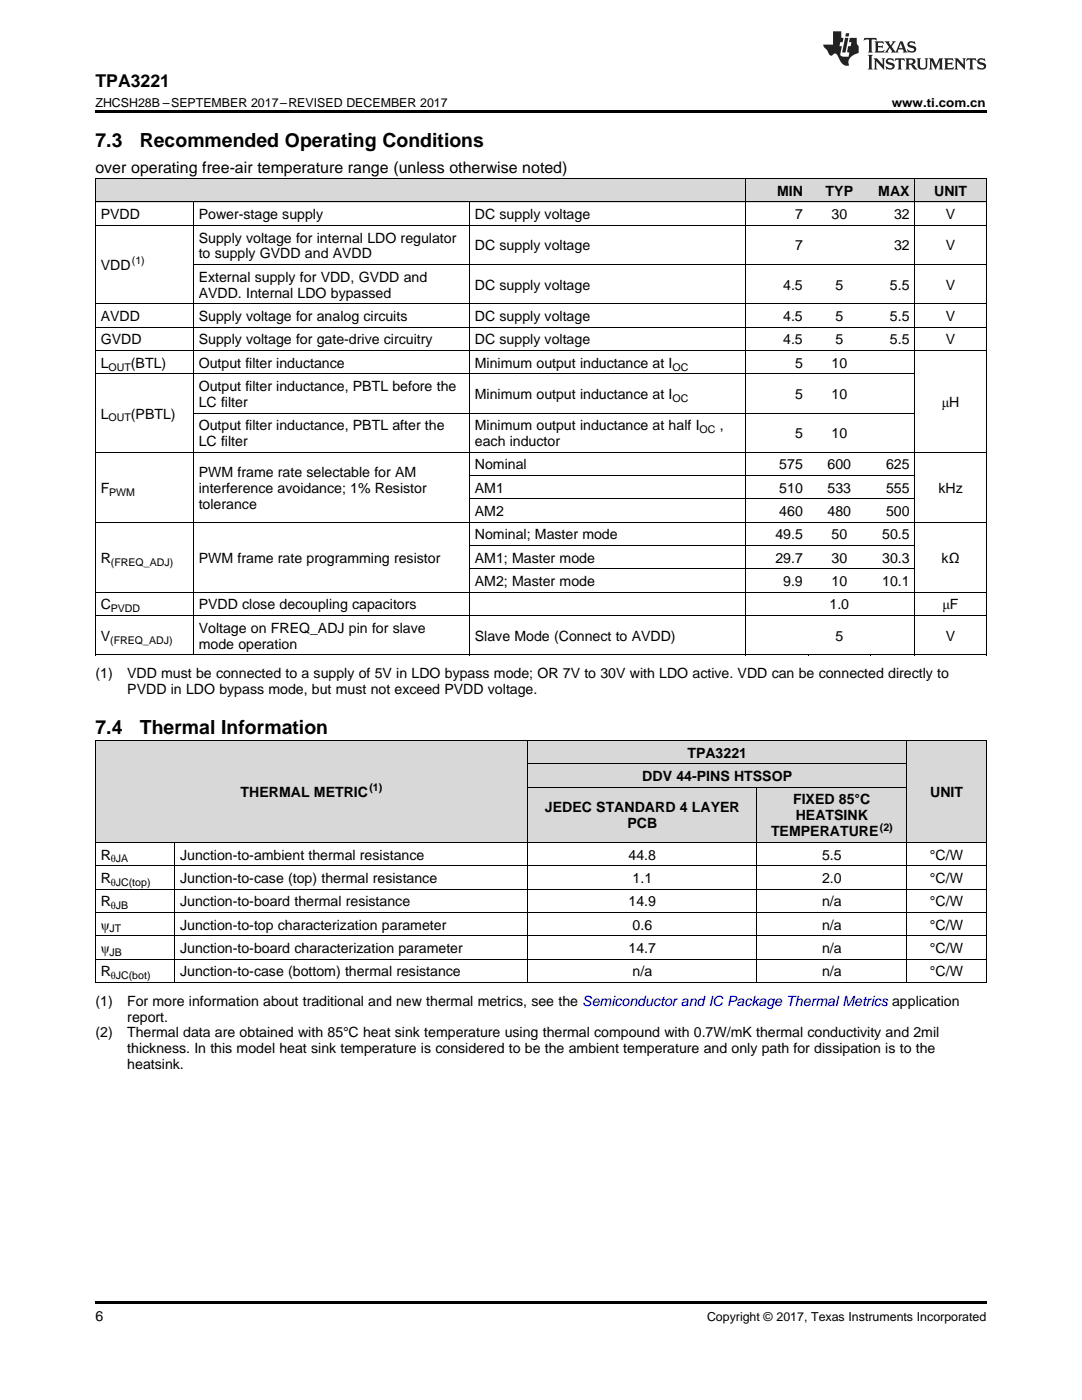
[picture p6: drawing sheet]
<svg xmlns="http://www.w3.org/2000/svg" width="216mm" height="279mm" viewBox="0 0 216 279" stroke-linecap="round" stroke-linejoin="round" font-family="sans-serif">
<defs><g id="words">
<g font-size="3.9">
<text x="19" y="29.3">7.3</text>
<text x="27.9" y="29.3">Recommended Operating Conditions</text>
<text x="19" y="146.6">7.4</text>
<text x="27.9" y="146.6">Thermal Information</text>
</g>
<text font-size="3.5" x="19" y="17.3">TPA3221</text>
<text font-size="3.2" x="19" y="34.4">over operating free-air temperature range (unless otherwise noted)</text>
<g font-size="2.8">
<text x="155" y="39.1">MIN</text>
<text x="164.7" y="39.1">TYP</text>
<text x="175.3" y="39.1">MAX</text>
<text x="186.4" y="39.1">UNIT</text>
<text x="20.1" y="43.7">PVDD</text>
<text x="39.7" y="43.7">Power-stage supply</text>
<text x="94.8" y="43.7">DC supply voltage</text>
<text x="158.6" y="43.7">7</text>
<text x="165.9" y="43.7">30</text>
<text x="178.4" y="43.7">32</text>
<text x="188.7" y="43.7">V</text>
<text x="20.1" y="53.9">VDD</text>
<text x="39.7" y="48.4">Supply voltage for internal LDO regulator</text>
<text x="39.7" y="51.6">to supply GVDD and AVDD</text>
<text x="94.8" y="50">DC supply voltage</text>
<text x="158.6" y="50">7</text>
<text x="178.4" y="50">32</text>
<text x="188.7" y="50">V</text>
<text x="39.7" y="56.2">External supply for VDD, GVDD and</text>
<text x="39.7" y="59.4">AVDD. Internal LDO bypassed</text>
<text x="94.8" y="57.8">DC supply voltage</text>
<text x="156.3" y="57.8">4.5</text>
<text x="166.7" y="57.8">5</text>
<text x="177.6" y="57.8">5.5</text>
<text x="188.7" y="57.8">V</text>
<text x="20.1" y="64.1">AVDD</text>
<text x="39.7" y="64.1">Supply voltage for analog circuits</text>
<text x="94.8" y="64.1">DC supply voltage</text>
<text x="156.3" y="64.1">4.5</text>
<text x="166.7" y="64.1">5</text>
<text x="177.6" y="64.1">5.5</text>
<text x="188.7" y="64.1">V</text>
<text x="20.1" y="68.7">GVDD</text>
<text x="39.7" y="68.7">Supply voltage for gate-drive circuitry</text>
<text x="94.8" y="68.7">DC supply voltage</text>
<text x="156.3" y="68.7">4.5</text>
<text x="166.7" y="68.7">5</text>
<text x="177.6" y="68.7">5.5</text>
<text x="188.7" y="68.7">V</text>
<text x="20.1" y="73.4">L</text>
<text x="26.1" y="73.4">(BTL)</text>
<text x="39.7" y="73.4">Output filter inductance</text>
<text x="94.8" y="73.4">Minimum output inductance at I</text>
<text x="158.6" y="73.4">5</text>
<text x="165.9" y="73.4">10</text>
<text x="20.1" y="83.5">L</text>
<text x="26.1" y="83.5">(PBTL)</text>
<text x="39.7" y="78">Output filter inductance, PBTL before the</text>
<text x="39.7" y="81.2">LC filter</text>
<text x="94.8" y="79.6">Minimum output inductance at I</text>
<text x="158.6" y="79.6">5</text>
<text x="165.9" y="79.6">10</text>
<text x="187.9" y="81.2">μH</text>
<text x="39.7" y="85.9">Output filter inductance, PBTL after the</text>
<text x="39.7" y="89">LC filter</text>
<text x="94.8" y="85.9">Minimum output inductance at half I</text>
<text x="94.8" y="89">each inductor</text>
<text x="143.6" y="85.9">,</text>
<text x="158.6" y="87.5">5</text>
<text x="165.9" y="87.5">10</text>
<text x="39.7" y="95.2">PWM frame rate selectable for AM</text>
<text x="94.8" y="93.7">Nominal</text>
<text x="155.5" y="93.7">575</text>
<text x="165.1" y="93.7">600</text>
<text x="176.8" y="93.7">625</text>
<text x="20.1" y="98.4">F</text>
<text x="39.7" y="98.4">interference avoidance; 1% Resistor</text>
<text x="39.7" y="101.5">tolerance</text>
<text x="94.8" y="98.4">AM1</text>
<text x="155.5" y="98.4">510</text>
<text x="165.1" y="98.4">533</text>
<text x="176.8" y="98.4">555</text>
<text x="187.3" y="98.4">kHz</text>
<text x="94.8" y="103">AM2</text>
<text x="94.8" y="107.7">Nominal; Master mode</text>
<text x="154.7" y="107.7">49.5</text>
<text x="155.5" y="103">460</text>
<text x="165.1" y="103">480</text>
<text x="165.9" y="107.7">50</text>
<text x="176" y="107.7">50.5</text>
<text x="176.8" y="103">500</text>
<text x="20.1" y="112.3">R</text>
<text x="39.7" y="112.3">PWM frame rate programming resistor</text>
<text x="94.8" y="112.3">AM1; Master mode</text>
<text x="154.7" y="112.3">29.7</text>
<text x="165.9" y="112.3">30</text>
<text x="176" y="112.3">30.3</text>
<text x="187.9" y="112.3">kΩ</text>
<text x="94.8" y="117">AM2; Master mode</text>
<text x="156.3" y="117">9.9</text>
<text x="165.9" y="117">10</text>
<text x="176" y="117">10.1</text>
<text x="20.1" y="121.6">C</text>
<text x="39.7" y="121.6">PVDD close decoupling capacitors</text>
<text x="165.5" y="121.6">1.0</text>
<text x="188.1" y="121.6">μF</text>
<text x="20.1" y="127.9">V</text>
<text x="39.7" y="126.3">Voltage on FREQ_ADJ pin for slave</text>
<text x="39.7" y="129.5">mode operation</text>
<text x="94.8" y="127.9">Slave Mode (Connect to AVDD)</text>
<text x="166.7" y="127.9">5</text>
<text x="188.7" y="127.9">V</text>
<text x="19" y="135.3">(1)</text>
<text x="25.4" y="135.3">VDD must be connected to a supply of 5V in LDO bypass mode; OR 7V to 30V with LDO active. VDD can be connected directly to</text>
<text x="25.4" y="138.5">PVDD in LDO bypass mode, but must not exceed PVDD voltage.</text>
<text x="128.2" y="155.9">DDV 44-PINS HTSSOP</text>
<text x="137.2" y="151.2">TPA3221</text>
<text x="48" y="159.1">THERMAL METRIC</text>
<text x="158.3" y="160.5">FIXED 85°C</text>
<text x="185.6" y="159.1">UNIT</text>
<text x="108.7" y="162.1">JEDEC STANDARD 4 LAYER</text>
<text x="125.2" y="165.3">PCB</text>
<text x="153.8" y="166.9">TEMPERATURE</text>
<text x="158.8" y="163.7">HEATSINK</text>
<text x="20.1" y="171.6">R</text>
<text x="35.9" y="171.6">Junction-to-ambient thermal resistance</text>
<text x="125.4" y="171.6">44.8</text>
<text x="164" y="171.6">5.5</text>
<text x="185.6" y="171.6">°C/W</text>
<text x="20.1" y="176.2">R</text>
<text x="35.9" y="176.2">Junction-to-case (top) thermal resistance</text>
<text x="126.2" y="176.2">1.1</text>
<text x="164" y="176.2">2.0</text>
<text x="185.6" y="176.2">°C/W</text>
<text x="20.1" y="180.9">R</text>
<text x="20.1" y="185.5">ψ</text>
<text x="35.9" y="180.9">Junction-to-board thermal resistance</text>
<text x="35.9" y="185.5">Junction-to-top characterization parameter</text>
<text x="125.4" y="180.9">14.9</text>
<text x="126.2" y="185.5">0.6</text>
<text x="164" y="180.9">n/a</text>
<text x="164" y="185.5">n/a</text>
<text x="185.6" y="180.9">°C/W</text>
<text x="185.6" y="185.5">°C/W</text>
<text x="20.1" y="190.2">ψ</text>
<text x="35.9" y="190.2">Junction-to-board characterization parameter</text>
<text x="125.4" y="190.2">14.7</text>
<text x="164" y="190.2">n/a</text>
<text x="185.6" y="190.2">°C/W</text>
<text x="20.1" y="194.8">R</text>
<text x="35.9" y="194.8">Junction-to-case (bottom) thermal resistance</text>
<text x="126.2" y="194.8">n/a</text>
<text x="164" y="194.8">n/a</text>
<text x="185.6" y="194.8">°C/W</text>
<text x="19" y="200.7">(1)</text>
<text x="25.4" y="200.7">For more information about traditional and new thermal metrics, see the Semiconductor and IC Package Thermal Metrics application</text>
<text x="25.4" y="203.9">report.</text>
<text x="19" y="207">(2)</text>
<text x="25.4" y="207">Thermal data are obtained with 85°C heat sink temperature using thermal compound with 0.7W/mK thermal conductivity and 2mil</text>
<text x="25.4" y="210.2">thickness. In this model heat sink temperature is considered to be the ambient temperature and only path for dissipation is to the</text>
<text x="25.4" y="213.4">heatsink.</text>
<text x="19" y="263.6">6</text>
</g>
<g font-size="2.5">
<text x="19" y="21.4">ZHCSH28B –SEPTEMBER 2017–REVISED DECEMBER 2017</text>
<text x="177.9" y="21.4">www.ti.com.cn</text>
<text x="141.1" y="263.6">Copyright © 2017, Texas Instruments Incorporated</text>
</g>
<g font-size="2.1">
<text x="26.3" y="52.8">(1)</text>
<text x="21.7" y="73.9">OUT</text>
<text x="134.2" y="73.9">OC</text>
<text x="134.2" y="80.2">OC</text>
<text x="21.7" y="84.1">OUT</text>
<text x="139.6" y="86.4">OC</text>
<text x="21.8" y="98.9">PWM</text>
<text x="22.1" y="112.9">(FREQ_ADJ)</text>
<text x="22.1" y="122.2">PVDD</text>
<text x="22" y="128.4">(FREQ_ADJ)</text>
<text x="73.7" y="157.9">(1)</text>
<text x="175.6" y="165.8">(2)</text>
<text x="22.1" y="172.1">θJA</text>
<text x="22.1" y="176.8">θJC(top)</text>
<text x="22.1" y="181.4">θJB</text>
<text x="21.9" y="186.1">JT</text>
<text x="21.9" y="190.7">JB</text>
<text x="22.1" y="195.4">θJC(bot)</text>
</g>
</g></defs>
<g fill="#d8d8d8">
<path d="M19 147.8h15.9v20.4h-15.9z"/>
<path d="M34.9 147.8h70.4v20.4h-70.4z"/>
<path d="M181 147.8h15.8v20.4h-15.8z"/>
<path d="M105.3 157.2h45.8v11h-45.8z"/>
<path d="M151.1 157.2h29.9v11h-29.9z"/>
<path d="M105.3 152.5h45.8v4.7h-45.8z"/>
<path d="M151.1 152.5h29.9v4.7h-29.9z"/>
<path d="M105.3 147.8h45.8v4.7h-45.8z"/>
<path d="M151.1 147.8h29.9v4.7h-29.9z"/>
<path d="M19 35.7h19.6v4.7h-19.6z"/>
<path d="M38.6 35.7h55.1v4.7h-55.1z"/>
<path d="M93.7 35.7h55.1v4.7h-55.1z"/>
<path d="M148.8 35.7h12.5v4.7h-12.5z"/>
<path d="M161.3 35.7h12.4v4.7h-12.4z"/>
<path d="M173.7 35.7h8.9v4.7h-8.9z"/>
<path d="M182.6 35.7h14.2v4.7h-14.2z"/>
</g>
<g fill="#000">
<path d="M19 22h177.8v.5h-177.8zM19 130.7h.2zM93.6 130.7h.1zM148.7 130.7h.1zM161.2 130.7h.1zM173.6 130.7h.1zM182.5 130.7h.1zM196.7 130.7h.1zM19 196.1h.2zM105.2 196.1h.1zM151 196.1h.1zM180.9 196.1h.1z"/>
<path d="M196.7 196.1h.1zM19 259.7h177.8v.5h-177.8z"/>
</g>
<g fill="none" stroke="#000" stroke-width=".2">
<path d="M19 35.6l177.8 .1v95M19.1 35.7v95M148.8 35.7v95M182.5 35.7v95M19 45h177.8M19 40.3h177.8M38.5 40.3v90.4M38.6 52.8h158.2M93.6 40.3v90.4M19 74.6h163.6M19 69.9h177.8M19 65.3h177.8"/>
<path d="M19 60.6h177.8M19 90.3h177.8M38.6 82.4h144M93.7 99.6h88.9M93.7 94.9h88.9M19 118.2h177.8M19 104.2h177.8M93.7 113.5h88.9M93.7 108.9h88.9M19 130.7h177.8M19 122.9h177.8M19 147.8h177.8"/>
<path d="M19.1 147.8v48.3M105.3 147.8v48.3M105.3 157.1h75.7M105.3 152.5h75.7M151 157.1v39M180.9 147.8v48.3M196.8 147.8v48.3M19 177.4h177.8M19 172.8h177.8M19 168.1h177.8M34.8 168.1v28M19 196.1h177.8"/>
<path d="M19 191.4h177.8M19 186.7h177.8M19 182.1h177.8"/>
</g>
<g fill="#231f20">
<path d="M172.5 7.6l-.1 .5 .4-.2h.6v.1v2.1l-.2 .4h.9l-.2-.4v-2.1l.1-.1h.5l.5 .2-.2-.5zM174.5 8.3l.2 .3v1.5l-.2 .4h1.8l.2-.6a1.04 1.04 0 0 1-1.3 .2v-.7h.6l.3 .2v-.6l-.3 .2h-.6v-.6l.8-.1 .4 .3-.2-.5zM176.5 8.3l.9 1.1-.9 1.1h.8l-.2-.2 .4-.7 .5 .7-.2 .2h1.5l-.2-.2 .2-.4h.9l.1 .4-.2 .2h1l-.3-.3-.7-1.9h-.5l-.9 2-.8-1 .9-1h-.8l.1 .3-.4 .5-.3-.6 .1-.2zM179.7 8.6l.4 1h-.7zM181.3 8.4a.63 .63 0 0 0-.2 .7 .63 .63 0 0 0 .6 .4l.6 .2 .1 .2a.75 .75 0 0 1-.7 .4 .75 .75 0 0 1-.6-.5l.1 .7 .1-.1a1.11 1.11 0 0 0 1.5-.6 1.13 1.13 0 0 0-1.2-.8l-.1-.4a1.04 1.04 0 0 1 1.2 .2l-.2-.5-.2 .1-.4-.2zM173.2 10.9l.2 .4v2.2l-.2 .4h1l-.3-.4v-2.2l.3-.4zM174.3 11.6l.3 .4v1.5l-.3 .4h.8l-.2-.4v-1.3l1.5 1.7v-1.9l.2-.4h-.7l.2 .4v.9l-1.1-1.3zM177 11.8a.62 .62 0 0 0-.2 .7 .62 .62 0 0 0 .6 .4l.6 .1 .1 .3a.76 .76 0 0 1-.7 .3 .76 .76 0 0 1-.7-.4l.2 .7 .1-.1a1.11 1.11 0 0 0 1.5-.6 1.13 1.13 0 0 0-1.2-.8l-.1-.4a1.04 1.04 0 0 1 1.2 .2l-.2-.6-.2 .1-.5-.1zM178.7 11.6l-.2 .6a.61 .61 0 0 1 .8-.3v1.6l-.2 .4h.9l-.2-.4v-1.6a.63 .63 0 0 1 .7 .3l-.1-.6zM180.6 11.6l.3 .4v1.5l-.3 .4h1l-.2-.2-.1-.8 .6 .2a.76 .76 0 0 0 1.2 .7l-1-1a.58 .58 0 0 0 .6-.5 .58 .58 0 0 0-.5-.6zM181.4 11.9h.1a.45 .45 0 0 1 .5 .1 .45 .45 0 0 1 .1 .5l-.8 .2zM182.9 11.6l.2 .2a2.17 2.17 0 0 0 .3 1.9 .99 .99 0 0 0 1.6-.6v-1.1l.2-.4h-.7l.2 .2a1.92 1.92 0 0 1-.2 1.8 .6 .6 0 0 1-.9-.5v-1.1l.2-.4zM185.4 11.6l.2 .4v1.5l-.2 .4h.7l-.2-.4v-1.4l.8 1.8 .8-1.8v1.4l-.2 .4h.9l-.2-.4v-1.5l.2-.4h-.8l-.6 1.5-.6-1.5zM188.4 11.6l.2 .4v1.5l-.2 .4h1.8l.1-.6a1.04 1.04 0 0 1-1.2 .1v-.6h.5l.4 .2v-.6l-.4 .2h-.5v-.7h.8l.3 .3-.1-.6zM190.5 11.6l.2 .4v1.5l-.2 .4h.7l-.2-.4v-1.3l1.5 1.7v-1.9l.2-.4h-.7l.2 .4v.9l-1.1-1.3zM192.9 11.6l-.1 .6a.61 .61 0 0 1 .7-.3l.1 1.6-.3 .4h1l-.3-.4 .1-1.6a.63 .63 0 0 1 .7 .3l-.1-.6zM195.2 11.8a.62 .62 0 0 0-.2 .7 .62 .62 0 0 0 .6 .4l.6 .1 .1 .3a.76 .76 0 0 1-.7 .3 .76 .76 0 0 1-.6-.4l.1 .7 .1-.1a1.11 1.11 0 0 0 1.6-.6 1.13 1.13 0 0 0-1.3-.8l-.1-.4a1.04 1.04 0 0 1 1.2 .2l-.1-.6-.2 .1-.5-.1z"/>
<path d="M166.2 6.3v2.6h-1.9v.4l.8 .9a.91 .91 0 0 0 1 .8 .56 .56 0 0 1 .5-.3 .56 .56 0 0 1 .5 .3l.4 .8a1.53 1.53 0 0 0 1.9 1.2 1.54 1.54 0 0 1 1-2.1l.9-.3v-1.4a1.52 1.52 0 0 1-.4-1.6h-1.3l-.2 .8h.5l-.2 .8h-.5l-.1 1v.2l.4 .1-.2 .8a1.93 1.93 0 0 1-1.6-.3l.3-1.8h-.5l.2-.8h.4l.2-.8h-.4v-1.3zM168.6 7.6l-.6 2.9h.7l.6-2.9zM168.8 6.6l-.1 .7h.6l.2-.7z"/>
</g>
<use href="#words"/>
</svg>
